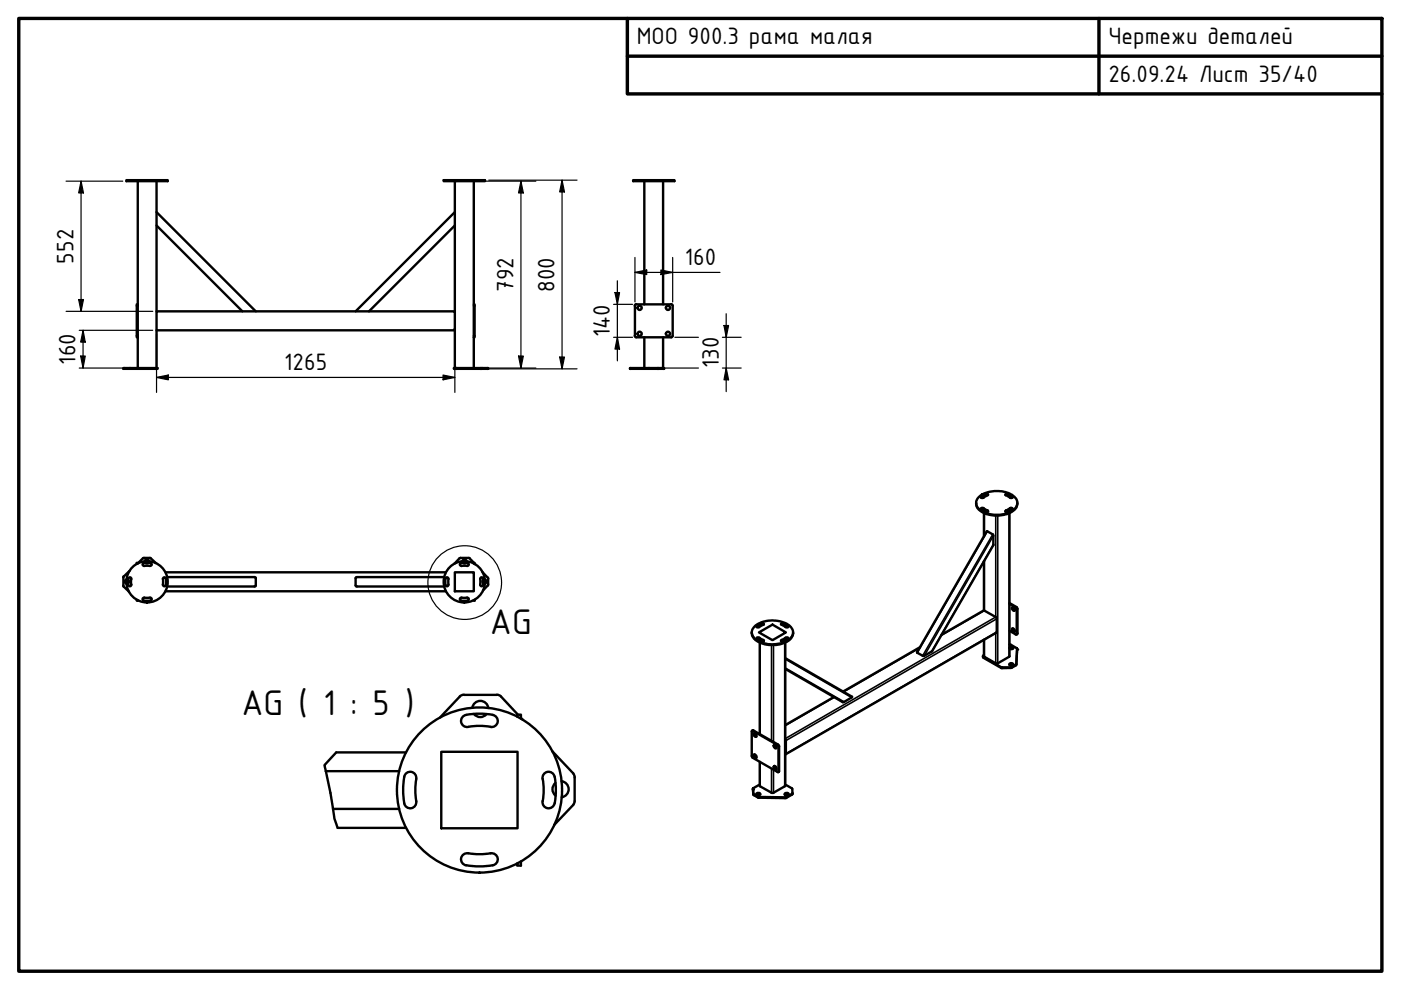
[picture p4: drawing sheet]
<svg xmlns="http://www.w3.org/2000/svg" width="297mm" height="210mm" viewBox="0 0 297 210" stroke-linecap="round" stroke-linejoin="round" font-family="sans-serif">
<defs><g id="words">
<g font-size="8.1">
<text x="103.9" y="134.4">AG</text>
<text x="51.2" y="151.5">AG ( 1 : 5 )</text>
</g>
<g font-size="5.4">
<text x="135" y="9.3">МОО 900.3 рама малая</text>
<text x="235" y="9.4">Чертежи деталей</text>
<text x="235" y="17.4">26.09.24 Лист 35/40</text>
<text x="15.6" y="55.9" transform="rotate(-90 15.6 55.9)">552</text>
<text x="145.2" y="56.1">160</text>
<text x="108.8" y="61.9" transform="rotate(-90 108.8 61.9)">792</text>
<text x="117.6" y="61.9" transform="rotate(-90 117.6 61.9)">800</text>
<text x="129.3" y="71.5" transform="rotate(-90 129.3 71.5)">140</text>
<text x="16" y="77.4" transform="rotate(-90 16 77.4)">160</text>
<text x="60.3" y="78.4">1265</text>
<text x="152.4" y="78.1" transform="rotate(-90 152.4 78.1)">130</text>
</g>
</g></defs>
<!-- layer: Visible (ISO) -->
<g fill="none" stroke="#000" stroke-width=".51">
<path d="M26.8 38.2h8.8v.2h-8.8zM29.2 38.4v39.6M33.2 38.4v27.6M94.1 38.2h8.7v.2h-8.7zM96.4 38.4v27.6M100.5 38.4v26.1M134.2 38.2h8.8v.2h-8.8zM136.6 38.4v26.1M140.6 38.4v26.1M33.2 47.8l18.2 18.2M33.2 45l21 21M96.4 45l-21 21"/>
<path d="M96.4 47.8l-18.2 18.2M26.2 78h7.2v.2h-7.2zM29.2 64.5h-.2v7h.2M33.2 66h63.2v4h-63.2zM33.2 70v8M96.2 78h7.3v.2h-7.3zM96.4 70v8M100.5 71.5h.1v-7h-.1v13.5M133.6 78h7.2v.2h-7.2zM134.6 64.8l.3-.3h7.6l.1 .3v6.4M134.6 71.2l.3 .3h7.4l.3-.3M134.6 64.8v6.4"/>
<path d="M136.6 71.5v6.5M140.6 71.5v6.5M29.2 119.5v-.1h-.2v.2M30.3 118.4l-1.1 1M30.5 118.3l-.2 .1M30.5 118.3h1.3M31.5 119.3a.44 .44 0 0 1-.7 0M31.6 119a.44 .44 0 0 0-.5-.4 .44 .44 0 0 0-.4 .4M31.8 118.3l.2 .1M31.9 119.4h-1.4a.32 .32 0 0 0-.3 .3 .32 .32 0 0 0 .4 .3h1.2M31.9 119.4a.32 .32 0 0 1 .3 .3 .32 .32 0 0 1-.4 .3M32 118.4l1.1 1"/>
<path d="M97.4 118.4l-1 1.1M98 119a.44 .44 0 0 1 .5-.4 .44 .44 0 0 1 .4 .4M98.1 119.3a.44 .44 0 0 0 .7 0M99.1 119.4a.32 .32 0 0 1 .3 .3 .32 .32 0 0 1-.4 .3l-1.4-.1a.32 .32 0 0 1 .2-.5h1.3M99.4 118.3l-2 .1M99.4 118.3l.2 .1M99.6 118.4l.9 1M100.5 119.5l.1-.1v.2M100.6 119.5l.2 .1M207 106.6a2.66 2.66 0 0 0 2.5 2.5 5.8 5.8 0 0 0 6-1.5l.2-1M207.5 105.4a6.4 6.4 0 0 1 7.6-.1 1.86 1.86 0 0 1-.8 3.2 6.2 6.2 0 0 1-7.1-1l-.2-.5a1.62 1.62 0 0 1 .5-1.6zM207.9 107.8l.3-.1h.3l1 .6-.2 .3a1.35 1.35 0 0 1-1.3-.6z"/>
<path d="M207.9 105.4l.3-.2a1.03 1.03 0 0 1 1.3-.4l-.1 .2-.9 .6h-.3zM208 108l.5-.1 1 .6M208.6 108v.4M208.6 108.8v4.9M208.6 119v10.4M209.2 112.7l1.4 .8v2.1l-12.9 22.4-2 1.1-1.3-.7v-.1zM209.5 105l-.1-.1a1.31 1.31 0 0 0-1.4 .6M213.1 108.3l1.1-.6 .5 .1a1.33 1.33 0 0 1-1.6 .6zM213.2 105v-.1a1.31 1.31 0 0 1 1.5 .6M213.3 104.7h.1a1.35 1.35 0 0 1 1.2 .6v.3h-.4l-1-.6-.1-.2zM214 108.8v30.4l-2.6 1.5-2.7-1.5-.1-3.5M214 108v.4"/>
<path d="M214.7 108l-.5-.1-1 .6M26.1 124.2l1.2 1.2M26.2 122.4v1.8M26.2 122.2l-.1 .2M26.9 122.9a.44 .44 0 0 0-.4 .4 .44 .44 0 0 0 .3 .5M27.2 123a.44 .44 0 0 1 0 .7M27.2 122.7v1.4M27.2 122.7a.3 .3 0 0 1 .4-.3 .3 .3 0 0 1 .2 .4l.1 1.1a.32 .32 0 0 1-.3 .4 .32 .32 0 0 1-.4-.3M27.5 121l-1.3 1.2M29 127.1v.3h.2v-.2M30.5 127.3h1.4M31.8 126.7h-1.2a.32 .32 0 0 0-.4 .3 .32 .32 0 0 0 .3 .3"/>
<path d="M31.8 126.7a.32 .32 0 0 1 .4 .3 .32 .32 0 0 1-.3 .3M35.1 125.4h59.4M35.1 121.3h59.4M35.2 122.7v1.4M35.2 122.7a.32 .32 0 0 0-.4-.3 .32 .32 0 0 0-.3 .4l.2 1.4a.32 .32 0 0 0 .5-.2M35.4 122.4h18.6l.2 .1v1.7l-.1 .1h-18.7M94.2 122.4h-18.6l-.2 .2v1.5l.2 .2h18.6M94.5 122.5l.2-.1a.32 .32 0 0 1 .4 .4v1.1a.31 .31 0 0 1-.3 .4 .31 .31 0 0 1-.3-.2zM96.4 121.3h4.1v4.1h-4.1zM97.7 127.3h1.4M97.8 127.3a.32 .32 0 0 1-.3-.3 .32 .32 0 0 1 .4-.3l1.4 .1a.32 .32 0 0 1-.2 .5M100.6 127.1v.3l-.1-.2"/>
<path d="M102.3 121.3l1.1 1.2M102.4 122.7v1.4M102.4 123a.44 .44 0 0 0 0 .7M102.4 122.7a.32 .32 0 0 0-.3-.3 .32 .32 0 0 0-.3 .4v1.1a.32 .32 0 0 0 .3 .4 .32 .32 0 0 0 .3-.3M102.8 122.9a.44 .44 0 0 1 .4 .4 .44 .44 0 0 1-.4 .5M103.4 122.5l.1 1.6-1.1 1.1M159.4 134.1a2.86 2.86 0 0 0 2.5 2.4 5.8 5.8 0 0 0 5.9-1.3l.3-.4v-.7M160.1 132.7a6.3 6.3 0 0 1 7.6 .2 1.8 1.8 0 0 1-.7 2.9 6.1 6.1 0 0 1-7.3-.8l-.1-.2a1.66 1.66 0 0 1 .5-2.1zM160.4 135.3l.5-.2 1.1 .8a1.22 1.22 0 0 1-1.6-.6zM160.4 132.8l.4-.3a.86 .86 0 0 1 1.2-.2l-1.1 .7h-.4zM160.4 135.4h.6l.9 .5M160.9 134.1l2.9-1.7 2.8 1.7-2.8 1.6z"/>
<path d="M161.1 135.4v.4M161.1 136.2v19.4M161.9 132.4l-.1-.1a1.51 1.51 0 0 0-1.4 .6M165.6 132.4l.4-.1 1.1 .6M165.7 132.2l.6 .1 .8 .4v.2l-.4 .1-1-.6zM165.7 135.7l1-.6 .4 .2a1.12 1.12 0 0 1-1.5 .6zM166.5 136.2v30.4l-2.6 1.5h-.3l-2.4-1.4-.1-5.2M166.5 139.5l14.2 8.3-2 1.1-12.2-7.1M166.5 135.4v.4M167.1 135.4h-.6l-.9 .5M195.1 137.2l-16.3 9.4M199.6 134.6l9-5.2 2.5 1.4 .2 .4v2.9l-44.8 25.8"/>
<path d="M214 136.7h.3l1.3 .9M214 137.4l.5-.1 .3 .2M214 137.3a.36 .36 0 0 1 .5-.2 .36 .36 0 0 1 .2 .5l-.7-.1M214 127.9l1.5 .8 .2 .4v5.2l-.2 .2M214 128l1.6 1v5.5h-.2l-1.4-.8M214.6 128.8a.4 .4 0 0 1 .5 .2 .4 .4 0 0 1-.2 .5l-.3-.3zM214.6 133.2a.42 .42 0 0 1 .5 .3 .42 .42 0 0 1-.2 .5l-.3-.3zM214.7 133.2l.1 .5 .3 .2M214.7 128.7l.1 .6 .3 .1M215.6 137.6l-.1 3.2-1.2 .7h-2l-3.7-2.2a.21 .21 0 0 1-.2-.2 .21 .21 0 0 1 .2-.2M215.6 137.6l-.1 3.4-1.1 .6-2.1 .1-3.8-2.2-.1-.4M71.3 159.5h14.8"/>
<path d="M93.6 159.4h16.1v16.2h-16.1zM98.4 147.3l-.9 .4-4.2 4.4M98.4 147.3h6.9M98.8 151.6a1.29 1.29 0 0 0-1 1.5 1.29 1.29 0 0 0 1.5 1M98.9 151.6a16.2 16.2 0 0 1 5.6 0M99.3 154.1l2-.2 2.7 .2M100.1 150.1a1.71 1.71 0 0 1 1.8-1.5 1.71 1.71 0 0 1 1.6 1.5M100.5 151.4a1.71 1.71 0 0 0 2.7 0M104.5 151.6a1.29 1.29 0 0 1 1 1.5 1.29 1.29 0 0 1-1.5 1M105.3 147.3l.9 .4 3.6 3.8M109.6 151.9v-.4h.8v.9M110.4 152.2l.4 .4"/>
<path d="M117.1 159.2l4.4 4.8M159.4 155l.2-.1 5.4 3.2v5.6l-5.5-3.2zM159.5 154.9l.2-.1 5.3 3.1 .2 .2v5.4l-.2 .2M159.9 159.9a.42 .42 0 0 1 .4 .3 .42 .42 0 0 1-.1 .5l-.4-.4zM159.9 155.5a.42 .42 0 0 1 .4 .2 .42 .42 0 0 1-.1 .5l-.4-.4zM160 159.9l.1 .6 .3 .1M160 155.5l.1 .5 .3 .1M164.1 158a.39 .39 0 0 1 .5 .2 .39 .39 0 0 1-.2 .5l-.3-.3zM164.2 157.9l.1 .4 .3 .3M166.5 156.9v.1M166.5 159.7v.1M166.5 156.7l.1 .3v2.8l-.1 .1"/>
<path d="M176.8 147.8l-10.3 5.9M214 140.9l.3-.1 .5 .1M214.1 140.7l.6-.1a.35 .35 0 0 1-.1 .6 .35 .35 0 0 1-.5-.2zM69.1 163.5h15.5M70.6 171.5h14M71.6 175.5h14.5M86.1 164a1.29 1.29 0 0 1 1.5-.2 1.29 1.29 0 0 1 .6 1.3 17.3 17.3 0 0 0 .1 5.2 1.28 1.28 0 0 1-1.3 1.1 1.28 1.28 0 0 1-1.3-1.1 15 15 0 0 1 .1-6zM115 169.9a1.29 1.29 0 0 0 1.1 1.5 1.29 1.29 0 0 0 1.5-1.1M115.1 165.1l.2 2.1-.2 2.7M117.6 164.7a1.29 1.29 0 0 0-1.5-1 1.29 1.29 0 0 0-1.1 1.4M117.6 164.7a16.2 16.2 0 0 1 0 5.6M117.8 166a1.71 1.71 0 0 0 0 2.7"/>
<path d="M119.1 165.6a1.71 1.71 0 0 1 1.5 1.7 1.71 1.71 0 0 1-1.5 1.7M121.5 164l.3 .8v5.1M121.5 170.7l-4 4.2M121.8 169.8l-.3 .9M159.6 167.2l.1 1.3 1.1 .6 5.9 .1 1.3-.7v-.3M159.6 167.2v.2M160.4 168.5l.2-.2 .6 .2M160.4 168.2l.3-.1a.31 .31 0 0 1 .4 0 .31 .31 0 0 1 0 .5 .31 .31 0 0 1-.4 0l-.3-.1zM161.1 166.3l-1.5 .9M164.1 162.4a.41 .41 0 0 1 .5 .3 .41 .41 0 0 1-.2 .5l-.3-.3zM164.2 162.4l.1 .4 .3 .3M166.4 168.5l.2-.2 .6 .2"/>
<path d="M166.4 168.2l.3-.1a.31 .31 0 0 1 .4 0 .31 .31 0 0 1 0 .5 .31 .31 0 0 1-.4 0l-.3-.1zM166.5 166.3l1.4 .9 .1 1M168 168.2l-1.3 .9-6-.1-1-.7M104 180.9a1.28 1.28 0 0 1 1.5 1.1 1.28 1.28 0 0 1-1 1.5 16.2 16.2 0 0 1-5.6 0M104 180.9a17 17 0 0 1-5.2 0 1.29 1.29 0 0 0-1.1 1.3 1.29 1.29 0 0 0 1.1 1.3M110.4 182.6v.9h-.8v-.4"/>
<circle cx="135.6" cy="70.8" r=".44"/>
<circle cx="135.6" cy="65.3" r=".44"/>
<circle cx="141.6" cy="70.8" r=".44"/>
<circle cx="141.6" cy="65.3" r=".44"/>
<circle cx="31.2" cy="123.4" r="4.4"/>
<circle cx="98.4" cy="123.4" r="4.4"/>
<circle cx="101.7" cy="167.5" r="17.5"/>
</g>
<!-- layer: Visible Narrow (ISO) -->
<g fill="none" stroke="#000" stroke-width=".34">
<path d="M208 105.3v.2M208.5 107.8v.1M208.7 108v.4M208.7 108.8v4.8M208.7 118.8v10.7l-9.2 5.3M209 104.7v.2M209.3 112.7l-14.8 25.7M209.4 108.2v.2M210.5 113.3l-14.9 25.7M210.6 113.6l-14.6 25.4M210.6 115.5l-13 22.6M211.1 109.3v21.5l-44.6 25.8"/>
<path d="M211.5 109.3v31.3M213.3 108.2v.2M213.7 104.7v.2M214 108v.4M214 108.8v30.4M214.1 107.8v.1M214.6 105.3v.2M160.4 132.7v.2M161 135.2v.2M161.2 135.5v.4M161.2 136.3v19.4M161.5 132.2v.1"/>
<path d="M161.8 135.7v.2M163.6 136.8v20.3M164 136.8v20.5M165.7 135.7v.2M166.1 132.2v.1M166.4 135.5v.4M166.4 136.3v30.4M166.5 139.8l14.1 8.1M166.5 135.2v.2M167.1 132.7v.2M195 137.4l-16.1 9.3M208.6 139.3v.2"/>
<path d="M208.7 135.6v3.6M211.1 134.2v6.4M211.3 134l-44.7 25.8M211.3 131.2l-44.7 25.8M215.5 128.7l-.2 .1M215.6 137.6v.1M215.7 129.1l-.1 .1M215.7 134.3l-.1 .1M159.7 154.9l-.1 .1M165 157.9l-.2 .1M165.2 158.3h-.1M166.5 141.6l12.5 7.2"/>
<path d="M176.9 147.8l-10.4 6.1M212.3 141.4v.2M212.5 141.5v.2M214.3 141.5v.1M214.5 141.4v.2M215.4 140.9v.2M215.5 140.8v.1M159.6 167.2v.2M159.7 168.3v.2M159.8 168.4v.2M160.7 168.9v.2M160.9 169v.1"/>
<path d="M161.2 161.6v5.1M163.6 163v5.1M164 163.2v4.9M165.2 163.5h-.1M166.5 169.1v.1M166.7 169v.2M167.9 168.3v.2"/>
</g>
<g fill="#000">
<circle cx="166.5" cy="157" r=".17"/>
<circle cx="166.5" cy="159.7" r=".17"/>
</g>
<!-- layer: Visible (ISO) -->
<g fill="#000">
<circle cx="215.6" cy="137.7" r=".25"/>
<circle cx="159.6" cy="167.4" r=".25"/>
</g>
<!-- layer: Break Line (ISO) -->
<path d="M71.3 159.5l-2.5 2.7 1.7 8.5a13.2 13.2 0 0 0 1.1 4.8" fill="none" stroke="#000" stroke-width=".51"/>
<!-- layer: Detail Boundary (ISO) -->
<circle cx="98.5" cy="123.5" r="7.8" fill="none" stroke="#000" stroke-width=".25"/>
<!-- layer: Border (ISO) -->
<path d="M4 3.9h289v202h-289zM133 3.9v16h160M133 11.9h160M233 3.9v16" fill="none" stroke="#000" stroke-width=".72"/>
<!-- layer: Dimension (ISO) -->
<g fill="none" stroke="#000" stroke-width=".25">
<path d="M14 38.4h12M17.2 38.4l.5 2.5h-1zM17.2 38.4v27.6M101.3 38.4h12.3M103.6 38.2h18.7M110.4 38.4l.6 2.5h-1.1zM110.4 38.4v39.6M119.2 38.2l.5 2.5h-1zM119.2 38.2v40M130.9 59.5v17M134.6 57.8l2.5-.6v1zM134.6 57.8h18.1"/>
<path d="M134.6 54.6v9.4M140.1 57.2l2.5 .6-2.5 .4zM142.6 54.6v9.4M14 66h18.4M16.7 63.5h1l-.5 2.5zM16.8 78h10M16.8 70h15.6M17.1 75.5h1l-.5 2.5zM17.6 70l.5 2.5h-1zM17.6 70v8M33.2 70.8v12.4M93.9 79.5l2.5 .5-2.5 .5z"/>
<path d="M96.4 70.8v12.4M101.3 78h12.3M102.7 78.2h19.6M109.9 75.5h1.1l-.6 2.5zM118.7 75.7h1l-.5 2.5zM130.1 71.5h4M130.1 64.5h4M130.4 62h1l-.5 2.5zM130.9 71.5l.5 2.5h-1zM138.3 78h9.8M143.1 71.5h5M153.2 78h3.9"/>
<path d="M153.2 71.5h3.9M153.5 69h1l-.5 2.5zM154 78l.5 2.5h-1zM154 66.5v16.5M33.2 80l2.5-.5v1zM33.2 80h63.2"/>
</g>
<g fill="#000">
<path d="M17.2 38.4l.5 2.5h-1zM110.4 38.4l.6 2.5h-1.1zM119.2 38.2l.5 2.5h-1zM134.6 57.8l2.5-.6v1zM140.1 57.2l2.5 .6-2.5 .4zM16.7 63.5h1l-.5 2.5zM17.1 75.5h1l-.5 2.5zM17.6 70l.5 2.5h-1zM33.2 80l2.5-.5v1zM109.9 75.5h1.1l-.6 2.5zM118.7 75.7h1l-.5 2.5zM130.4 62h1l-.5 2.5z"/>
<path d="M130.9 71.5l.5 2.5h-1zM153.5 69h1l-.5 2.5zM93.9 79.5l2.5 .5-2.5 .5zM154 78l.5 2.5h-1z"/>
</g>
<use href="#words"/>
</svg>
